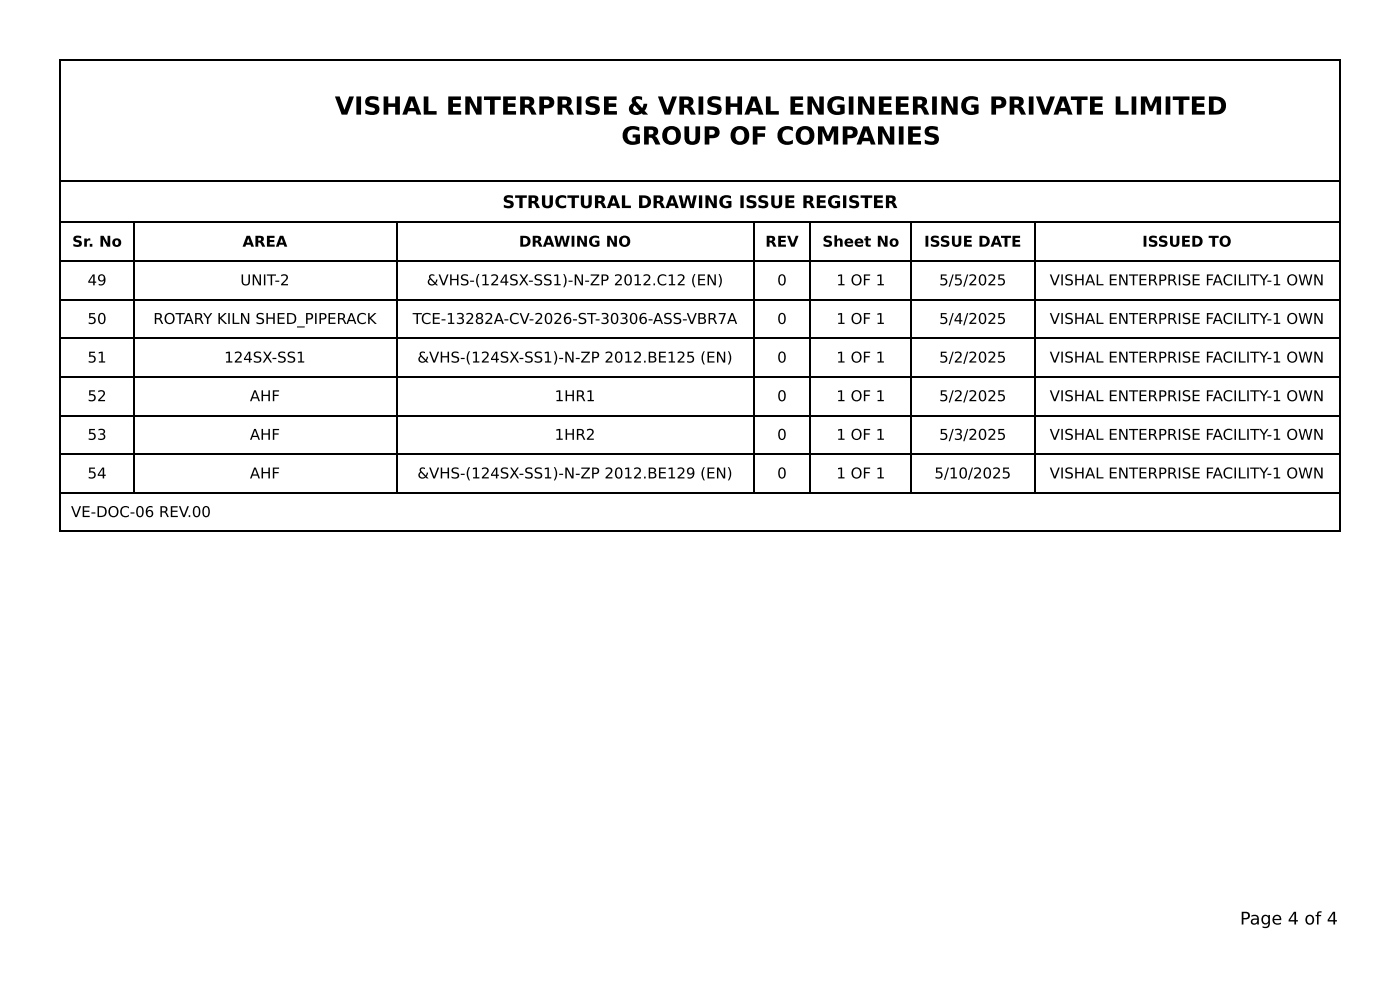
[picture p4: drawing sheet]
<svg xmlns="http://www.w3.org/2000/svg" width="297mm" height="210mm" viewBox="0 0 297 210" stroke-linecap="round" stroke-linejoin="round" font-family="sans-serif">
<defs><g id="words">
<g font-size="5.3">
<text x="71.1" y="24.3">VISHAL ENTERPRISE &amp; VRISHAL ENGINEERING PRIVATE LIMITED</text>
<text x="132" y="30.7">GROUP OF COMPANIES</text>
</g>
<g font-size="3.7">
<text x="106.7" y="44.2">STRUCTURAL DRAWING ISSUE REGISTER</text>
<text x="263.4" y="196.3">Page 4 of 4</text>
</g>
<g font-size="3.2">
<text x="15.3" y="52.4">Sr. No</text>
<text x="51.5" y="52.4">AREA</text>
<text x="110.2" y="52.4">DRAWING NO</text>
<text x="162.5" y="52.4">REV</text>
<text x="174.7" y="52.4">Sheet No</text>
<text x="196.3" y="52.4">ISSUE DATE</text>
<text x="242.6" y="52.4">ISSUED TO</text>
<text x="18.6" y="60.6">49</text>
<text x="51" y="60.6">UNIT-2</text>
<text x="90.6" y="60.6">&amp;VHS-(124SX-SS1)-N-ZP 2012.C12 (EN)</text>
<text x="165.1" y="60.6">0</text>
<text x="177.6" y="60.6">1 OF 1</text>
<text x="199.5" y="60.6">5/5/2025</text>
<text x="222.9" y="60.6">VISHAL ENTERPRISE FACILITY-1 OWN</text>
<text x="18.6" y="68.8">50</text>
<text x="32.6" y="68.8">ROTARY KILN SHED_PIPERACK</text>
<text x="87.6" y="68.8">TCE-13282A-CV-2026-ST-30306-ASS-VBR7A</text>
<text x="165.1" y="68.8">0</text>
<text x="177.6" y="68.8">1 OF 1</text>
<text x="199.5" y="68.8">5/4/2025</text>
<text x="222.9" y="68.8">VISHAL ENTERPRISE FACILITY-1 OWN</text>
<text x="18.6" y="77">51</text>
<text x="47.6" y="77">124SX-SS1</text>
<text x="88.7" y="77">&amp;VHS-(124SX-SS1)-N-ZP 2012.BE125 (EN)</text>
<text x="165.1" y="77">0</text>
<text x="177.6" y="77">1 OF 1</text>
<text x="199.5" y="77">5/2/2025</text>
<text x="222.9" y="77">VISHAL ENTERPRISE FACILITY-1 OWN</text>
<text x="18.6" y="85.2">52</text>
<text x="53.1" y="85.2">AHF</text>
<text x="117.8" y="85.2">1HR1</text>
<text x="165.1" y="85.2">0</text>
<text x="177.6" y="85.2">1 OF 1</text>
<text x="199.5" y="85.2">5/2/2025</text>
<text x="222.9" y="85.2">VISHAL ENTERPRISE FACILITY-1 OWN</text>
<text x="18.6" y="93.4">53</text>
<text x="53.1" y="93.4">AHF</text>
<text x="117.8" y="93.4">1HR2</text>
<text x="165.1" y="93.4">0</text>
<text x="177.6" y="93.4">1 OF 1</text>
<text x="199.5" y="93.4">5/3/2025</text>
<text x="222.9" y="93.4">VISHAL ENTERPRISE FACILITY-1 OWN</text>
<text x="18.6" y="101.6">54</text>
<text x="53.1" y="101.6">AHF</text>
<text x="88.7" y="101.6">&amp;VHS-(124SX-SS1)-N-ZP 2012.BE129 (EN)</text>
<text x="165.1" y="101.6">0</text>
<text x="177.6" y="101.6">1 OF 1</text>
<text x="198.5" y="101.6">5/10/2025</text>
<text x="222.9" y="101.6">VISHAL ENTERPRISE FACILITY-1 OWN</text>
<text x="15.1" y="109.8">VE-DOC-06 REV.00</text>
</g>
</g></defs>
<g fill="none" stroke="#000" stroke-width=".26">
<path d="M12.7 12.8h272M12.8 12.7v100.3M284.6 12.7v100.3M12.7 38.5h272M12.7 47.2h272M12.7 55.4h272M28.4 47.4v57.4M84.3 47.4v57.4M160.2 47.4v57.4M172.1 47.4v57.4M193.5 47.4v57.4M219.7 47.4v57.4"/>
<path d="M12.7 63.6h272M12.7 71.8h272M12.7 80h272M12.7 88.2h272M12.7 96.4h272M12.7 104.6h272M12.7 112.8h272"/>
</g>
<use href="#words"/>
</svg>
